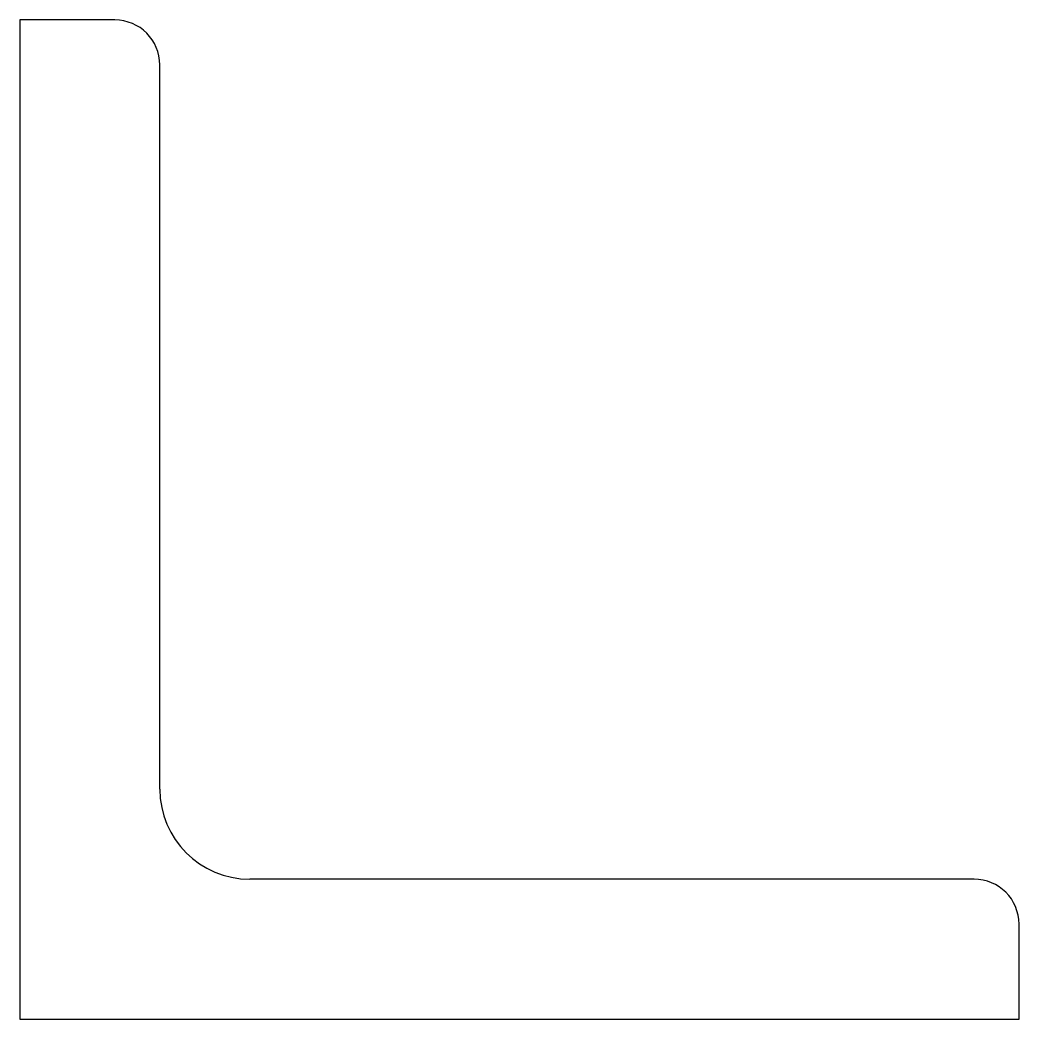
# Model space of a CAD drawing. Header units: millimetres. Extents: x 0 to 200, y 0 to 200.
import ezdxf

# ---------------------------------------------------------------- set-up
doc = ezdxf.new("R2010")
doc.units = ezdxf.units.MM
doc.layers.add('Profile', color=7, linetype='Continuous')

msp = doc.modelspace()

# ---------------------------------------------------------------- linework, layer by layer
at = {"layer": 'Profile'}
for p, q in [((0, 200), (0, 0)), ((19, 200), (0, 200)), ((28, 46), (28, 191)), ((191, 28), (46, 28)), ((200, 0), (200, 19)), ((0, 0), (200, 0))]:
    msp.add_line(p, q, dxfattribs=at)
for centre, radius, start, end in [((19, 191), 9, 0, 90), ((46, 46), 18, 180, 270), ((191, 19), 9, 0, 90)]:
    msp.add_arc(centre, radius, start, end, dxfattribs=at)

doc.saveas('drawing.dxf')
